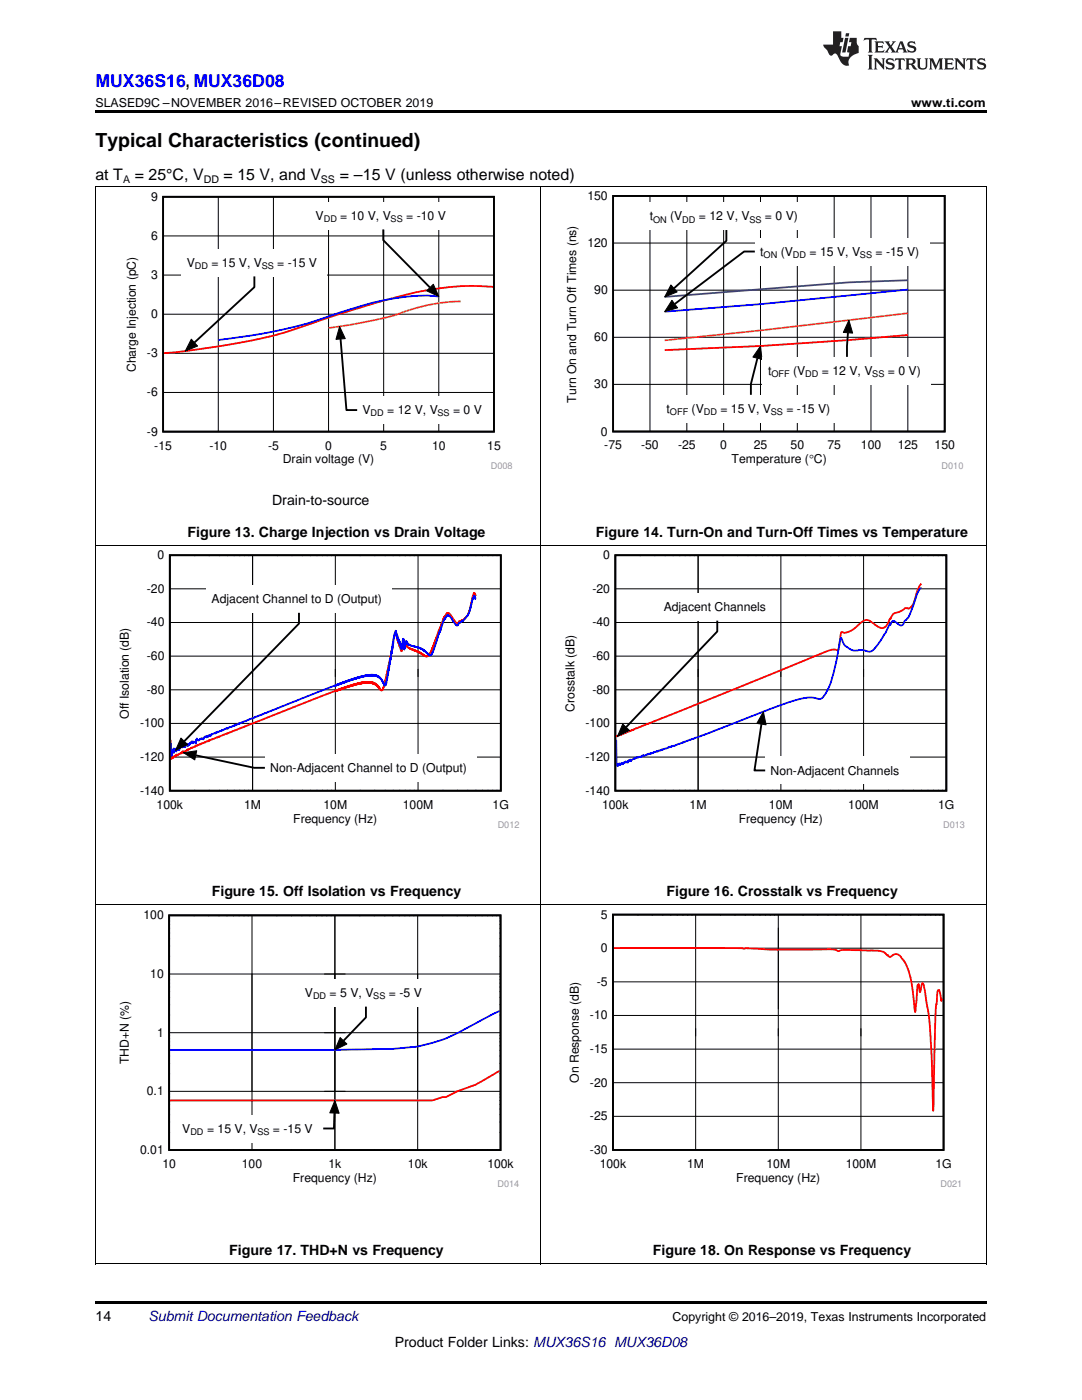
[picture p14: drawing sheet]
<svg xmlns="http://www.w3.org/2000/svg" width="216mm" height="279mm" viewBox="0 0 216 279" stroke-linecap="round" stroke-linejoin="round" font-family="sans-serif">
<defs><g id="words">
<text font-size="3.9" x="19" y="29.3">Typical Characteristics (continued)</text>
<text font-size="3.5" fill="#00f" x="19" y="17.3">MUX36S16, MUX36D08</text>
<g font-size="3.2">
<text x="19" y="36">at T</text>
<text x="26.9" y="36">= 25°C, V</text>
<text x="44.6" y="36">= 15 V, and V</text>
<text x="67.8" y="36">= –15 V (unless otherwise noted)</text>
</g>
<g font-size="2.8">
<text x="54.3" y="100.8">Drain-to-source</text>
<text x="37.4" y="107.2">Figure 13. Charge Injection vs Drain Voltage</text>
<text x="118.9" y="107.2">Figure 14. Turn-On and Turn-Off Times vs Temperature</text>
<text x="42.3" y="178.9">Figure 15. Off Isolation vs Frequency</text>
<text x="133" y="178.9">Figure 16. Crosstalk vs Frequency</text>
<text x="45.8" y="250.5">Figure 17. THD+N vs Frequency</text>
<text x="130.3" y="250.5">Figure 18. On Response vs Frequency</text>
<text x="19" y="263.6">14</text>
<text x="78.8" y="268.9">Product Folder Links: MUX36S16 MUX36D08</text>
</g>
<text font-size="2.8" fill="#0000c8" x="29.6" y="263.6">Submit Documentation Feedback</text>
<g font-size="2.5">
<text x="19" y="21.4">SLASED9C –NOVEMBER 2016–REVISED OCTOBER 2019</text>
<text x="181.8" y="21.4">www.ti.com</text>
<text x="134.2" y="263.6">Copyright © 2016–2019, Texas Instruments Incorporated</text>
</g>
<g font-size="2.4">
<text x="30.1" y="40.1">9</text>
<text x="117.2" y="39.9">150</text>
<text x="30.1" y="47.9">6</text>
<text x="63" y="43.9">V</text>
<text x="67.9" y="43.9">= 10 V, V</text>
<text x="81" y="43.9">= -10 V</text>
<text x="129.6" y="44">t</text>
<text x="133.7" y="44">(V</text>
<text x="139.5" y="44">= 12 V, V</text>
<text x="152.6" y="44">= 0 V)</text>
<text x="37.3" y="53.3">V</text>
<text x="42.2" y="53.3">= 15 V, V</text>
<text x="55.3" y="53.3">= -15 V</text>
<text x="117.2" y="49.3">120</text>
<text x="151.7" y="51">t</text>
<text x="155.8" y="51">(V</text>
<text x="161.5" y="51">= 15 V, V</text>
<text x="174.7" y="51">= -15 V)</text>
<text x="30.1" y="55.7">3</text>
<text x="118.6" y="58.7">90</text>
<text x="30.1" y="63.5">0</text>
<text x="29.3" y="71.3">-3</text>
<text x="118.6" y="68.1">60</text>
<text x="27.1" y="74.2" transform="rotate(-90 27.1 74.2)">Charge Injection (pC)</text>
<text x="118.6" y="77.5">30</text>
<text x="153.2" y="74.8">t</text>
<text x="158.2" y="74.8">(V</text>
<text x="164" y="74.8">= 12 V, V</text>
<text x="177.1" y="74.8">= 0 V)</text>
<text x="29.3" y="79.1">-6</text>
<text x="72.3" y="82.7">V</text>
<text x="77.3" y="82.7">= 12 V, V</text>
<text x="90.4" y="82.7">= 0 V</text>
<text x="115" y="80.4" transform="rotate(-90 115 80.4)">Turn On and Turn Off Times (ns)</text>
<text x="133" y="82.4">t</text>
<text x="138" y="82.4">(V</text>
<text x="143.7" y="82.4">= 15 V, V</text>
<text x="156.9" y="82.4">= -15 V)</text>
<text x="29.3" y="86.9">-9</text>
<text x="30.8" y="89.7">-15</text>
<text x="41.8" y="89.7">-10</text>
<text x="53.5" y="89.7">-5</text>
<text x="64.9" y="89.7">0</text>
<text x="75.9" y="89.7">5</text>
<text x="86.2" y="89.7">10</text>
<text x="97.2" y="89.7">15</text>
<text x="119.9" y="86.9">0</text>
<text x="120.6" y="89.7">-75</text>
<text x="127.9" y="89.7">-50</text>
<text x="135.3" y="89.7">-25</text>
<text x="143.7" y="89.7">0</text>
<text x="150.4" y="89.7">25</text>
<text x="157.7" y="89.7">50</text>
<text x="165.1" y="89.7">75</text>
<text x="171.8" y="89.7">100</text>
<text x="179.1" y="89.7">125</text>
<text x="186.5" y="89.7">150</text>
<text x="56.4" y="92.5">Drain voltage (V)</text>
<text x="146" y="92.5">Temperature (qC)</text>
<text x="31.5" y="111.6">0</text>
<text x="120.4" y="111.6">0</text>
<text x="29.3" y="118.3">-20</text>
<text x="118.2" y="118.3">-20</text>
<text x="29.3" y="125">-40</text>
<text x="42.2" y="120.4">Adjacent Channel to D (Output)</text>
<text x="118.2" y="125">-40</text>
<text x="132.4" y="122">Adjacent Channels</text>
<text x="29.3" y="131.7">-60</text>
<text x="118.2" y="131.7">-60</text>
<text x="25.7" y="143.4" transform="rotate(-90 25.7 143.4)">Off Isolation (dB)</text>
<text x="29.3" y="138.5">-80</text>
<text x="114.6" y="142" transform="rotate(-90 114.6 142)">Crosstalk (dB)</text>
<text x="118.2" y="138.5">-80</text>
<text x="27.9" y="145.2">-100</text>
<text x="116.8" y="145.2">-100</text>
<text x="27.9" y="151.9">-120</text>
<text x="53.9" y="154.1">Non-Adjacent Channel to D (Output)</text>
<text x="116.8" y="151.9">-120</text>
<text x="153.8" y="154.6">Non-Adjacent Channels</text>
<text x="27.9" y="158.6">-140</text>
<text x="31.2" y="161.4">100k</text>
<text x="48.7" y="161.4">1M</text>
<text x="64.5" y="161.4">10M</text>
<text x="80.4" y="161.4">100M</text>
<text x="98.3" y="161.4">1G</text>
<text x="116.8" y="158.6">-140</text>
<text x="120.1" y="161.4">100k</text>
<text x="137.6" y="161.4">1M</text>
<text x="153.4" y="161.4">10M</text>
<text x="169.3" y="161.4">100M</text>
<text x="187.2" y="161.4">1G</text>
<text x="58.5" y="164.2">Frequency (Hz)</text>
<text x="147.4" y="164.2">Frequency (Hz)</text>
<text x="28.6" y="183.5">100</text>
<text x="119.9" y="183.3">5</text>
<text x="119.9" y="190">0</text>
<text x="30" y="195.2">10</text>
<text x="119.1" y="196.7">-5</text>
<text x="60.8" y="199">V</text>
<text x="65.8" y="199">= 5 V, V</text>
<text x="77.6" y="199">= -5 V</text>
<text x="117.7" y="203.5">-10</text>
<text x="31.3" y="206.9">1</text>
<text x="25.7" y="212.4" transform="rotate(-90 25.7 212.4)">THD+N (%)</text>
<text x="117.7" y="210.2">-15</text>
<text x="29.3" y="218.6">0.1</text>
<text x="115.5" y="216.1" transform="rotate(-90 115.5 216.1)">On Response (dB)</text>
<text x="117.7" y="216.9">-20</text>
<text x="36.4" y="226.1">V</text>
<text x="41.3" y="226.1">= 15 V, V</text>
<text x="54.5" y="226.1">= -15 V</text>
<text x="117.7" y="223.6">-25</text>
<text x="28" y="230.3">0.01</text>
<text x="32.4" y="233.1">10</text>
<text x="48.3" y="233.1">100</text>
<text x="65.5" y="233.1">1k</text>
<text x="81.4" y="233.1">10k</text>
<text x="97.2" y="233.1">100k</text>
<text x="117.7" y="230.3">-30</text>
<text x="119.7" y="233.1">100k</text>
<text x="137.1" y="233.1">1M</text>
<text x="152.9" y="233.1">10M</text>
<text x="168.7" y="233.1">100M</text>
<text x="186.7" y="233.1">1G</text>
<text x="58.4" y="235.9">Frequency (Hz)</text>
<text x="146.9" y="235.9">Frequency (Hz)</text>
</g>
<g font-size="2.1">
<text x="24.6" y="36.6">A</text>
<text x="40.6" y="36.6">DD</text>
<text x="64" y="36.6">SS</text>
</g>
<g font-size="1.8">
<text x="64.6" y="44.3">DD</text>
<text x="77.9" y="44.3">SS</text>
<text x="130.3" y="44.4">ON</text>
<text x="136.1" y="44.4">DD</text>
<text x="149.5" y="44.4">SS</text>
<text x="38.9" y="53.7">DD</text>
<text x="52.2" y="53.7">SS</text>
<text x="152.4" y="51.4">ON</text>
<text x="158.2" y="51.4">DD</text>
<text x="171.6" y="51.4">SS</text>
<text x="153.9" y="75.2">OFF</text>
<text x="160.7" y="75.2">DD</text>
<text x="174" y="75.2">SS</text>
<text x="74" y="83.1">DD</text>
<text x="87.3" y="83.1">SS</text>
<text x="133.7" y="82.8">OFF</text>
<text x="140.4" y="82.8">DD</text>
<text x="153.8" y="82.8">SS</text>
<text x="62.5" y="199.4">DD</text>
<text x="74.5" y="199.4">SS</text>
<text x="38" y="226.5">DD</text>
<text x="51.4" y="226.5">SS</text>
</g>
<g font-size="1.8" fill="#999">
<text x="98" y="93.6">D008</text>
<text x="187.9" y="93.6">D010</text>
<text x="99.3" y="165.2">D012</text>
<text x="188.2" y="165.2">D013</text>
<text x="99.3" y="236.9">D014</text>
<text x="187.7" y="236.9">D021</text>
</g>
</g></defs>
<path d="M19 259.7h177.8v.5h-177.8z" fill="#000"/>
<path d="M19.1 180.6v71.7M107.9 180.6v71.7M196.8 180.6v71.7M19 252.3h177.8" fill="none" stroke="#000" stroke-width=".2"/>
<path d="M23.3 181.7h80.3v55.3h-80.3z" fill-rule="evenodd" fill="#fff"/>
<path d="M33.8 182.7h66.1v46.8h-66.1z" fill="none" stroke="#000" stroke-width=".35"/>
<g fill="none" stroke="#000" stroke-width=".2">
<path d="M33.8 182.7v46.8h66.1M33.8 199h.1M33.8 197.9h.1M33.8 197h.1M33.8 196.2h.1M33.8 195.5h.1M33.8 194.9h.1M33.8 194.4h66.1M33.8 190.9h.1M33.8 188.8h.1M33.8 187.3h.1M33.8 186.2h.1"/>
<path d="M33.8 185.3h.1M33.8 184.5h.1M33.8 183.8h.1M33.8 183.2h.1M38.7 182.7v.2M41.6 182.7v.2M43.7 182.7v.2M45.3 182.7v.2M46.6 182.7v.2M47.7 182.7v.2M48.7 182.7v.2M49.5 182.7v.2"/>
<path d="M50.3 182.7v46.8M55.3 182.7v.2M58.2 182.7v.2M60.2 182.7v.2M61.8 182.7v.2M63.1 182.7v.2M64.3 182.7v.2M65.2 182.7v.2M66.1 182.7v.2M66.8 182.7v46.8M66.8 182.9v46.4M71.8 182.7v.2"/>
<path d="M74.7 182.7v.2M76.8 182.7v.2M78.4 182.7v.2M79.7 182.7v.2M80.8 182.7v.2M81.7 182.7v.2M82.6 182.7v.2M83.3 182.7v46.8M88.3 182.7v.2M91.2 182.7v.2M93.3 182.7v.2M94.9 182.7v.2"/>
<path d="M96.2 182.7v.2M97.3 182.7v.2M98.3 182.7v.2M99.1 182.7v.2M99.7 199h.2M99.7 197.9h.2M99.7 197h.2M99.7 196.2h.2M99.7 195.5h.2M99.7 194.9h.2M99.7 190.9h.2M99.7 188.8h.2"/>
<path d="M99.7 187.3h.2M99.7 186.2h.2M99.7 185.3h.2M99.7 184.5h.2M99.7 183.8h.2M99.7 183.2h.2M33.8 219.6h.1M33.8 218.9h.1M33.8 218.3h.1M33.8 217.8h66.1M33.8 214.3h.1M33.8 212.2h.1"/>
<path d="M33.8 210.8h.1M33.8 209.6h.1M33.8 208.7h.1M33.8 207.9h.1M33.8 207.2h.1M33.8 206.6h.1M33.8 206.1h66.1M33.8 202.6h.1M33.8 200.5h.1M99.7 219.6h.2M99.7 218.9h.2M99.7 218.3h.2"/>
<path d="M99.7 214.3h.2M99.7 212.2h.2M99.7 210.8h.2M99.7 209.6h.2M99.7 208.7h.2M99.7 207.9h.2M99.7 207.2h.2M99.7 206.6h.2M99.7 202.6h.2M99.7 200.5h.2M33.8 226h.1M33.8 223.9h.1"/>
<path d="M33.8 222.5h.1M33.8 221.3h.1M33.8 220.4h.1M38.7 229.3v.2M41.6 229.3v.2M43.7 229.3v.2M45.3 229.3v.2M46.6 229.3v.2M47.7 229.3v.2M48.7 229.3v.2M49.5 229.3v.2M55.3 229.3v.2"/>
<path d="M58.2 229.3v.2M60.2 229.3v.2M61.8 229.3v.2M63.1 229.3v.2M64.3 229.3v.2M65.2 229.3v.2M66.1 229.3v.2M71.8 229.3v.2M74.7 229.3v.2M76.8 229.3v.2M78.4 229.3v.2M79.7 229.3v.2"/>
<path d="M80.8 229.3v.2M81.7 229.3v.2M82.6 229.3v.2M88.3 229.3v.2M91.2 229.3v.2M93.3 229.3v.2M94.9 229.3v.2M96.2 229.3v.2M97.3 229.3v.2M98.3 229.3v.2M99.1 229.3v.2M99.7 226h.2"/>
<path d="M99.7 223.9h.2M99.7 222.5h.2M99.7 221.3h.2M99.7 220.4h.2"/>
</g>
<path d="M99.7 213.7l-1.4 .8a28.1 28.1 0 0 1-7.1 3.3l-2.2 1.1h-.7l-2 .7h-52.4" fill="none" stroke="#f00" stroke-width=".35"/>
<path d="M99.7 201.8l-3.5 1.7a35.9 35.9 0 0 1-12.9 5.4l-4.9 .4-11.6 .2h-32.9" fill="none" stroke="#00f" stroke-width=".35"/>
<path d="M35.3 222.5h29.2v5.5h-29.2z" fill-rule="evenodd" fill="#fff"/>
<path d="M66.8 219.6l.9 2.6-1.9-.1z" fill="#000"/>
<path d="M66.8 219.6l.9 2.6-1.9-.1z" fill="none" stroke="#000" stroke-width=".2"/>
<path d="M66.7 222.1l-.1 3.1h-2.1" fill="none" stroke="#000" stroke-width=".37"/>
<path d="M59.8 195.4h26.5v5.5h-26.5z" fill-rule="evenodd" fill="#fff"/>
<path d="M67.9 207.1l1.3 1.3-2.4 1.1z" fill="#000"/>
<path d="M67.9 207.1l1.3 1.3-2.4 1.1z" fill="none" stroke="#000" stroke-width=".2"/>
<path d="M73 200.9v2.1l-4.5 4.7" fill="none" stroke="#000" stroke-width=".37"/>
<path d="M113.1 181.6h78.6v55.4h-78.6z" fill-rule="evenodd" fill="#fff"/>
<path d="M122.3 182.5h66v47h-66z" fill="none" stroke="#000" stroke-width=".35"/>
<g fill="none" stroke="#000" stroke-width=".2">
<path d="M19.1 108.9v71.7M107.9 108.9v71.7M196.8 108.9v71.7M19 180.6h177.8M122.3 182.5v47M122.3 195.9h66M122.3 189.2h66M127.3 182.5v.2M130.2 182.5v.2M132.2 182.5v.2M133.8 182.5v.2M135.1 182.5v.2"/>
<path d="M136.3 182.5v.2M137.2 182.5v.2M138.1 182.5v.2M138.8 182.5v47M143.8 182.5v.2M146.7 182.5v.2M148.7 182.5v.2M150.3 182.5v.2M151.6 182.5v.2M152.7 182.5v.2M153.7 182.5v.2M154.5 182.5v.2"/>
<path d="M155.3 182.5v47M160.3 182.5v.2M163.2 182.5v.2M165.2 182.5v.2M166.8 182.5v.2M168.1 182.5v.2M169.2 182.5v.2M170.2 182.5v.2M171 182.5v.2M171.8 182.5v47M176.8 182.5v.2M179.7 182.5v.2"/>
<path d="M181.7 182.5v.2M183.3 182.5v.2M184.6 182.5v.2M185.7 182.5v.2M186.7 182.5v.2M187.5 182.5v.2M122.3 216.1h66M122.3 209.4h66M122.3 202.7h66M122.3 222.8h66M127.3 229.3v.2M130.2 229.3v.2"/>
<path d="M132.2 229.3v.2M133.8 229.3v.2M135.1 229.3v.2M136.3 229.3v.2M137.2 229.3v.2M138.1 229.3v.2M143.8 229.3v.2M146.7 229.3v.2M148.7 229.3v.2M150.3 229.3v.2M151.6 229.3v.2M152.7 229.3v.2"/>
<path d="M153.7 229.3v.2M154.5 229.3v.2M160.3 229.3v.2M163.2 229.3v.2M165.2 229.3v.2M166.8 229.3v.2M168.1 229.3v.2M169.2 229.3v.2M170.2 229.3v.2M171 229.3v.2M176.8 229.3v.2M179.7 229.3v.2"/>
<path d="M181.7 229.3v.2M183.3 229.3v.2M184.6 229.3v.2M185.7 229.3v.2M186.7 229.3v.2M187.5 229.3v.2"/>
</g>
<path d="M122.5 189.2h23.7l7.7 .3h12l1 .1a1.2 1.2 0 0 0 1.2 0l7.3 .1 .9 .3 .7 .7 .1-.1a.61 .61 0 0 0 .6 .3 .61 .61 0 0 0 .6-.3l.6-.2 .7 .4 1 1.3 .6 1.2 .6 2.6 .8 6.1 .5-5.4 .2-.2 .3 1.6 .4-1.8 .3 .4 1 5.5 .2 2.6 .4 6.1 .3 10.9 .5-20.1 .4-3.6 .2-.4 .3 .6 .2 1.5 .2-.2 .1 .1" fill="none" stroke="#f00" stroke-width=".35"/>
<path d="M23.3 109.8h80.3v55.5h-80.3z" fill-rule="evenodd" fill="#fff"/>
<path d="M33.9 110.8h66v47h-66z" fill="none" stroke="#000" stroke-width=".35"/>
<g fill="none" stroke="#000" stroke-width=".2">
<path d="M33.9 110.8v47M33.9 117.5h66M38.9 110.8v.2M41.8 110.8v.2M43.8 110.8v.2M45.4 110.8v.2M46.7 110.8v.2M47.8 110.8v.2M48.8 110.8v.2M49.6 110.8v.2M50.4 110.8v47M55.4 110.8v.2"/>
<path d="M58.3 110.8v.2M60.3 110.8v.2M61.9 110.8v.2M63.2 110.8v.2M64.3 110.8v.2M65.3 110.8v.2M66.2 110.8v.2M66.9 110.8v47M71.9 110.8v.2M74.8 110.8v.2M76.9 110.8v.2M78.5 110.8v.2"/>
<path d="M79.8 110.8v.2M80.9 110.8v.2M81.8 110.8v.2M82.7 110.8v.2M83.4 110.8v47M88.4 110.8v.2M91.3 110.8v.2M93.4 110.8v.2M95 110.8v.2M96.3 110.8v.2M97.4 110.8v.2M98.3 110.8v.2"/>
<path d="M99.2 110.8v.2M33.9 137.7h66M33.9 130.9h66M33.9 124.2h66M33.9 151.1h66M33.9 144.4h66M38.9 157.6v.2M41.8 157.6v.2M43.8 157.6v.2M45.4 157.6v.2M46.7 157.6v.2M47.8 157.6v.2"/>
<path d="M48.8 157.6v.2M49.6 157.6v.2M55.4 157.6v.2M58.3 157.6v.2M60.3 157.6v.2M61.9 157.6v.2M63.2 157.6v.2M64.3 157.6v.2M65.3 157.6v.2M66.2 157.6v.2M71.9 157.6v.2M74.8 157.6v.2"/>
<path d="M76.9 157.6v.2M78.5 157.6v.2M79.8 157.6v.2M80.9 157.6v.2M81.8 157.6v.2M82.7 157.6v.2M88.4 157.6v.2M91.3 157.6v.2M93.4 157.6v.2M95 157.6v.2M96.3 157.6v.2M97.4 157.6v.2"/>
<path d="M98.3 157.6v.2M99.2 157.6v.2"/>
</g>
<path d="M95 119l-.4-.7-1.3 4.5-1 1.1-.2-.1-.2 .2h-.3l-.3 .5-.3-.2-1.3-1.8-.3-.2-.3 .1-.5 .9-2.5 6.6-.4 .7-.4 .4-.5-.1-1.5-.9v.1l-.1-.2v.1l-.2-.2-.1 .1-.1-.1v.1l-1-.4-.6-.5-.1-.2-.2 .1-.1-.3v.6l-.1-.9-.1 1.1v-1.1l-.1 1v-1.1v1l-.1-.9-.1 .9-.2 .7v-.5l-.1-.1v.4l-.1-.6-.1-.3v.3l-.8-2.4v.1v-.3h-.2l-2 9.7-.4 1.3-.3 .3-.2-.3v.2l-.1-.1-.1-.3v.2l-.1-.4v-.1v.3l-.4-.6v.2l-.1-.4v.3l-.1-.3-.1-.1v.3l-.2-.4v.3v-.3l-.2 .2v-.3l-.1 .2v-.2l-.1 .2v-.2l-.1 .2v-.2l-.1 .1-.1-.2v.2l-.1-.2v.2l-.1-.2v.2l-.1-.2v.2v-.1l-.1 .1v-.2l-.1 .2v-.2l-.1 .2v-.2l-.1 .2v-.2v.2v-.2l-.2 .2v-.2l-.1 .2-.1-.2v.2l-.1-.2v.2l-.1-.2v.2l-.2-.1-.1 .1v-.1v.2v-.2l-.1 .2v-.2l-.1 .2v-.2l-.1 .2v-.2l-.1 .2v-.2l-.1 .2-.1-.1v.2l-.1-.1v.1v-.2l-.1 .2v-.2l-.1 .2v-.2l-.1 .3v-.2l-.1 .2v-.2l-.1 .2-.1-.2v.2l-.1-.1v.2l-.1-.2v.2l-.1-.1-.1 .1v-.2l-.1 .3v-.2l-.1 .2v-.2v.2v-.2l-.1 .2-.2-.1v.2v-.1l-.1 .1v-.2l-.1 .2-.1-.1-.2 .2v-.2l-.1 .3v-.2l-.2 .2v-.1l-.1 .2-.1-.1-.1 .1v-.1l-.1 .2-.1-.2v.2l-.1-.2v.2l-.2-.1-.1 .2v-.2v.2v-.1l-.1 .2v-.2l-.1 .2-.1-.1-.1 .2v-.2v.2v-.2l-.1 .2-.1-.1-.1 .2v-.2l-.2 .2-.1-.1-.1 .2v-.1l-.1 .2v-.2l-.1 .2-.1-.1-.2 .2v-.2l-23.1 9.3-.1-.1-1.3 .5-.1 .1h-.4l-.9 .6-.1-.1-.9 .5-.2-.1-.8 .5-.1-.1-.5 .3h-.3l-.6 .5-.1-.2-.2 .4-.5 .1-.1 .2-.1-.3-.3 .5-.1-.2-.3 .3h-.2l-.1 .2-.3-.1v.4l-.2-.3-.1 .3-.2-.1-.2 .4v-.3l-.2 .2-.1 .3-.2-3.8" fill="none" stroke="#f00" stroke-width=".35"/>
<path d="M95 119.5l-.2-.2v.2v-.1l-.1-.5v.3l-.1-.2-.1 .2v-.2l-1.1 3.7-1.1 1.2-.7 .4-.3 .5h-.2l-.3-.3-1.1-1.6-.3-.1-.3 .1-.2 .6-.1-.1-.2 .3-2.2 6.4-.5 .7-.3-.1-.8-.8-.8-.5-2.3-.7-.1-.1v.1l-.1-.2-.1 .2-.1-.5-.1 .3v-.4l-.1 .3v-.5l-.2 .6-.1-.3v1.2l-.1-1.5v1.8l-.1-2-.1-.1v1.8v-1.9v1.7l-.1-1.7-.1 1.5v-.4l-.2 1v-.9v.8v-.9l-.1-.1v.8l-.1-1-.1 .4v-.6v.6l-.1-.8-.1 .3-.3-1.4v.7l-.1-.3-.2-1.2v.7v-.2v-.6l-.4 1.4v-.4l-.6 4.4-.1 .4v-.5l-.6 4-.4 1.6-.2-.2v.2l-.7-1.4-.1-.2v.2l-.1-.1-.1-.2-.1 .1v-.2l-.1 .1v-.2l-.2 .1v-.1l-.1 .1v-.2l-.2 .1-.1-.2-.1 .2-.1-.2v.2v-.2l-.2 .1v-.1l-.1 .1v-.1v.1v-.1l-.1 .1v-.1l-.1 .1v-.1l-.1 .1-.1-.1v.1l-.1-.1-.1 .1-.1-.1v.1v-.1l-.1 .2v-.2l-.1 .2v-.2l-.2 .2v-.2v.2v-.2l-.1 .2v-.1l-.1 .1v-.1l-.1 .1-.1-.1v.2l-.1-.2v.2v-.2v.2l-.1-.1v.1l-.1-.1-.2 .1v-.1l-.2 .2v-.2v.2v-.1l-.1 .1v-.1l-.1 .2v-.2v.2l-.1-.2v.2l-.1-.1v.1l-.1-.1v.1v-.1l-.1 .2v-.2l-.2 .2v-.1l-.1 .2v-.2l-.1 .2-.1-.1v.1l-.1-.1v.1v-.1v.2l-.1-.2v.2l-.1-.1-.1 .1v-.1l-.2 .2-.1-.1-.1 .2v-.2l-.2 .2v-.1l-.1 .2v-.2l-.1 .2-.2-.1-.2 .2-.1-.1v.2v-.2l-.1 .2-.1-.1-.1 .2v-.2v.2l-.1-.1-.1 .2-.1-.2v.2l-.2-.1v.1l-.1-.1v.2v-.1l-.1 .1v-.1h-.1l-.2 .2v-.1v.2v-.2l-.1 .2v-.2l-.1 .2-.1-.1v.1v-.1l-.1 .2v-.2l-.1 .2v-.1l-.1 .2v-.2v.2l-.1-.1-.1 .1v-.1l-.1 .2v-.2v.2l-.1-.1-.2 .2v-.2l-15 6.1-2.1 .7-.2 .2-1.4 .4-.4 .4-.2-.1-1.3 .6-.5 .1-.3 .3-.3-.1-1.6 .8-.2-.1-.1 .2-.3-.1v.3l-.1-.1-.8 .3-.1 .3-.1-.2-.1 .2-.2-.2-.1 .4-.1-.3-.2 .4-.1-.3-.3 .1-.2 .6-.1-.2-.2 .2-.1-.3-.6 .5-.2-.1-.1-.3-.2 1-.2-.4-.2 .1-.1 .2-.1-.3-.1 .3-.1-.4-.5 .8-.2-.2-.1 .4-.1-.4-.1 .3-.1-.3-.2 .6-.1-.5-.2 .5-.2-.1-.1 .2-.2-.5-.4 .9-.1-.3v.3l-.2-.2-.2 .3-.1-.3v.6l-.1-.4-.1 .1-.1-.3-.1 .1-.1 .7-.1-.8-.1 .8-.2-.1-.1 .8-.2-2.6" fill="none" stroke="#00f" stroke-width=".35"/>
<path d="M41.2 116.8h37v5.5h-37z" fill-rule="evenodd" fill="#fff"/>
<path d="M36.1 147.3l1.3 1.3-2.4 1.2z" fill="#000"/>
<path d="M36.1 147.3l1.3 1.3-2.4 1.2z" fill="none" stroke="#000" stroke-width=".2"/>
<path d="M59.7 122.3v2.1l-22.9 23.5" fill="none" stroke="#000" stroke-width=".37"/>
<path d="M52.9 150.5h42.2v5.5h-42.2z" fill-rule="evenodd" fill="#fff"/>
<path d="M36.6 150.2l2.7-.4-.4 1.9z" fill="#000"/>
<path d="M36.6 150.2l2.7-.4-.4 1.9z" fill="none" stroke="#000" stroke-width=".2"/>
<path d="M39.1 150.7l11.6 2.5h2.2" fill="none" stroke="#000" stroke-width=".37"/>
<path d="M112.2 109.8h80.3v55.5h-80.3z" fill-rule="evenodd" fill="#fff"/>
<path d="M122.8 110.8h66v47h-66z" fill="none" stroke="#000" stroke-width=".35"/>
<g fill="none" stroke="#000" stroke-width=".2">
<path d="M122.8 110.8v47M122.8 117.5h66M127.8 110.8v.2M130.7 110.8v.2M132.7 110.8v.2M134.3 110.8v.2M135.6 110.8v.2M136.7 110.8v.2M137.7 110.8v.2M138.5 110.8v.2M139.3 110.8v47M139.3 111v46.6"/>
<path d="M144.3 110.8v.2M147.2 110.8v.2M149.2 110.8v.2M150.8 110.8v.2M152.1 110.8v.2M153.2 110.8v.2M154.2 110.8v.2M155.1 110.8v.2M155.8 110.8v47M160.8 110.8v.2M163.7 110.8v.2M165.8 110.8v.2"/>
<path d="M167.4 110.8v.2M168.7 110.8v.2M169.8 110.8v.2M170.7 110.8v.2M171.6 110.8v.2M172.3 110.8v47M177.3 110.8v.2M180.2 110.8v.2M182.3 110.8v.2M183.9 110.8v.2M185.2 110.8v.2M186.3 110.8v.2"/>
<path d="M187.2 110.8v.2M188.1 110.8v.2M122.8 137.7h66M122.8 130.9h66M122.8 124.2h66M122.8 151.1h66M122.8 144.4h66M127.8 157.6v.2M130.7 157.6v.2M132.7 157.6v.2M134.3 157.6v.2M135.6 157.6v.2"/>
<path d="M136.7 157.6v.2M137.7 157.6v.2M138.5 157.6v.2M144.3 157.6v.2M147.2 157.6v.2M149.2 157.6v.2M150.8 157.6v.2M152.1 157.6v.2M153.2 157.6v.2M154.2 157.6v.2M155.1 157.6v.2M160.8 157.6v.2"/>
<path d="M163.7 157.6v.2M165.8 157.6v.2M167.4 157.6v.2M168.7 157.6v.2M169.8 157.6v.2M170.7 157.6v.2M171.6 157.6v.2M177.3 157.6v.2M180.2 157.6v.2M182.3 157.6v.2M183.9 157.6v.2M185.2 157.6v.2"/>
<path d="M186.3 157.6v.2M187.2 157.6v.2M188.1 157.6v.2"/>
</g>
<path d="M183.9 116.5a7 7 0 0 0-1.4 3.4 1.71 1.71 0 0 1-1.3 1.5h-.6l-1.4 .8a1.65 1.65 0 0 0-1.5 1.3l-.1-.1-.1 .1a2.23 2.23 0 0 1-1.4 1.9l-.8-.3-1.8-1.2a1.66 1.66 0 0 0-2.1 .7l-1.3 1.1-.9 .4a1.15 1.15 0 0 1-1.3 0l-.6 3.5a.41 .41 0 0 1-.6 .1h-.7l-1 .3-24.5 10-12.3 4.8-.4 .3-.8 .2-.5 .3-.4 .1-1.3 .6h-.2l-.2 .2h-.3l-.1 .2h-.6l-.1 .2-.4-.1" fill="none" stroke="#f00" stroke-width=".35"/>
<path d="M183.9 117.4h-.2a7.9 7.9 0 0 0-1.5 3.5l-.1 .4a4.7 4.7 0 0 1-1.5 2.5l-.1 .2a.79 .79 0 0 1-.6 .8 .79 .79 0 0 1-.9-.5 .67 .67 0 0 0-.8-.3 .67 .67 0 0 0-.5 .7l-.2-.2-.8 1.9-1.9 2.6a1.67 1.67 0 0 1-2.5 .8h-1.9l-1-.4a2.68 2.68 0 0 1-1.5-2.1 .95 .95 0 0 0-.4 1l-1.1 5.8-.7 2.3-.7 1.6a1.89 1.89 0 0 1-1.7 1.5l-1.2-.3h-1l-1.6 .3-2.4 .7-17.2 6.7-4.9 1.7-.4 .3h-.3l-1 .2-.3 .3-.9 .1-.9 .5-.1-.1-1.1 .5-.1-.1-.3 .2-.2-.1-.7 .4h-.6l-.1 .3-.4-.1-.4 .2-.1-.1-.3 .2v-.1l-.1 .3-.1-.2-.2 .2-.4 .2-.1 .2-.1-.3-.2 .3-.2-.2-.1 .5-.1-.2-.3 .2-.1-.3-.2 .4-.2-.1-.1 .3-.2-.2-.3 .4-.1-.4-.2 .4-.1-.3-.1 .5-.1-.2-.2 .1-.1-5.1" fill="none" stroke="#00f" stroke-width=".35"/>
<path d="M131.4 118.4h23.5v5.5h-23.5z" fill-rule="evenodd" fill="#fff"/>
<path d="M124.3 144.5l1.3 1.3-2.4 1.2z" fill="#000"/>
<path d="M124.3 144.5l1.3 1.3-2.4 1.2z" fill="none" stroke="#000" stroke-width=".2"/>
<path d="M143.1 123.9v2.1l-18.2 19.1" fill="none" stroke="#000" stroke-width=".37"/>
<path d="M152.7 151h28.8v5.5h-28.8z" fill-rule="evenodd" fill="#fff"/>
<path d="M152.3 142l.6 2.7-1.9-.3z" fill="#000"/>
<path d="M19.1 37.2v71.7M107.9 37.2v71.7M196.8 37.2v71.7M19 108.9h177.8M152.3 142l.6 2.7-1.9-.3z" fill="none" stroke="#000" stroke-width=".2"/>
<path d="M151.9 144.5l-1.4 9.3h2.2" fill="none" stroke="#000" stroke-width=".37"/>
<path d="M24.7 38.3h77.5v55.3h-77.5z" fill-rule="evenodd" fill="#fff"/>
<path d="M32.6 39.3h66v46.8h-66z" fill="none" stroke="#000" stroke-width=".35"/>
<path d="M43.6 39.3v46.8M54.6 39.3v46.8M65.6 39.3v46.8M76.6 39.3v46.8M87.6 39.3v46.8M32.6 54.9h66M32.6 47.1h66M32.6 78.3h66M32.6 70.5h66M32.6 62.7h66" fill="none" stroke="#000" stroke-width=".2"/>
<path d="M98.4 57.2a58.4 58.4 0 0 0-21.8 2.8 305.4 305.4 0 0 0-19.8 6.4 143.1 143.1 0 0 1-24.1 4.1" fill="none" stroke="#f00" stroke-width=".35"/>
<path d="M87.6 59.2a39.9 39.9 0 0 0-15.4 1.8l-4.4 1.4a95.8 95.8 0 0 1-24.2 5.5" fill="none" stroke="#00f" stroke-width=".35"/>
<path d="M92 60.1a36.3 36.3 0 0 0-13.2 2.8l-6.6 1.5-6.6 1.1" fill="none" stroke="#f90" stroke-width=".35"/>
<path d="M36.2 49.7h29.1v5.5h-29.1z" fill-rule="evenodd" fill="#fff"/>
<path d="M38.2 67.7l1.2 1.4-2.4 1z" fill="#000"/>
<path d="M38.2 67.7l1.2 1.4-2.4 1z" fill="none" stroke="#000" stroke-width=".2"/>
<path d="M50.8 55.2v2.1l-12 11.1" fill="none" stroke="#000" stroke-width=".37"/>
<path d="M61.9 40.3h29.1v5.5h-29.1z" fill-rule="evenodd" fill="#fff"/>
<path d="M85.1 58l1.4-1.3 1.1 2.5z" fill="#000"/>
<path d="M85.1 58l1.4-1.3 1.1 2.5z" fill="none" stroke="#000" stroke-width=".2"/>
<path d="M76.5 45.8v2.1l9.3 9.5" fill="none" stroke="#000" stroke-width=".37"/>
<path d="M71.3 79.1h27v5.5h-27z" fill-rule="evenodd" fill="#fff"/>
<path d="M67.8 65.2l1.1 2.4-1.9 .1z" fill="#000"/>
<path d="M67.8 65.2l1.1 2.4-1.9 .1z" fill="none" stroke="#000" stroke-width=".2"/>
<path d="M68 67.7l1.1 14.1h2.2" fill="none" stroke="#000" stroke-width=".37"/>
<path d="M112.6 38.1h79.6v55.5h-79.6z" fill-rule="evenodd" fill="#fff"/>
<path d="M122.3 39.1h66.2v47h-66.2z" fill="none" stroke="#000" stroke-width=".35"/>
<path d="M129.7 39.1v47M137 39.1v47M144.4 39.1v47M151.7 39.1v47M159.1 39.1v47M166.5 39.1v47M173.8 39.1v47M181.1 39.1v47M122.3 57.9h66.2M122.3 48.5h66.2M122.3 76.7h66.2M122.3 67.3h66.2" fill="none" stroke="#000" stroke-width=".2"/>
<path d="M181.1 66.9l-11.7 1-17.7 1.2-19.1 .8" fill="none" stroke="#f00" stroke-width=".35"/>
<path d="M181.1 57.8l-29.4 2.9-19.1 1.5" fill="none" stroke="#00f" stroke-width=".35"/>
<path d="M181.1 62.5l-29.4 3.4-19.1 2" fill="none" stroke="#f90" stroke-width=".35"/>
<path d="M181.1 55.9l-11.7 .5-36.8 2.9" fill="none" stroke="#295c75" stroke-width=".35"/>
<path d="M131.9 78.8h35.8v5.5h-35.8z" fill-rule="evenodd" fill="#fff"/>
<path d="M151.8 69.1l.2 2.6-1.8-.4z" fill="#000"/>
<path d="M151.8 69.1l.2 2.6-1.8-.4z" fill="none" stroke="#000" stroke-width=".2"/>
<path d="M151.1 71.5l-1.3 5.1v2.2" fill="none" stroke="#000" stroke-width=".37"/>
<path d="M150.6 47.5h34.9v5.4h-34.9z" fill-rule="evenodd" fill="#fff"/>
<path d="M134.1 59.9l1.1 1.5-2.6 .8z" fill="#000"/>
<path d="M134.1 59.9l1.1 1.5-2.6 .8z" fill="none" stroke="#000" stroke-width=".2"/>
<path d="M150.6 50.2h-2.1l-13.9 10.5" fill="none" stroke="#000" stroke-width=".37"/>
<path d="M152.2 71.2h33.6v5.5h-33.6z" fill-rule="evenodd" fill="#fff"/>
<path d="M169.4 63.9l.7 2.6-1.8-.2z" fill="#000"/>
<path d="M169.4 63.9l.7 2.6-1.8-.2z" fill="none" stroke="#000" stroke-width=".2"/>
<path d="M169.2 66.4l-.2 4.8" fill="none" stroke="#000" stroke-width=".37"/>
<path d="M128.6 40.4h32.7v5.5h-32.7z" fill-rule="evenodd" fill="#fff"/>
<path d="M133.9 56.9l1.2 1.4-2.5 1z" fill="#000"/>
<path d="M19 37.2h177.8M133.9 56.9l1.2 1.4-2.5 1z" fill="none" stroke="#000" stroke-width=".2"/>
<path d="M144.9 45.9v2.2l-10.4 9.4" fill="none" stroke="#000" stroke-width=".37"/>
<path d="M19 22h177.8v.5h-177.8z" fill="#000"/>
<g fill="#231f20">
<path d="M172.5 7.6l-.1 .5 .4-.2h.6v.1v2.1l-.2 .4h.9l-.2-.4v-2.1l.1-.1h.5l.5 .2-.2-.5zM174.5 8.3l.2 .3v1.5l-.2 .4h1.8l.2-.6a1.04 1.04 0 0 1-1.3 .2v-.7h.6l.3 .2v-.6l-.3 .2h-.6v-.6l.8-.1 .4 .3-.2-.5zM176.5 8.3l.9 1.1-.9 1.1h.8l-.2-.2 .4-.7 .5 .7-.2 .2h1.5l-.2-.2 .2-.4h.9l.1 .4-.2 .2h1l-.3-.3-.7-1.9h-.5l-.9 2-.8-1 .9-1h-.8l.1 .3-.4 .5-.3-.6 .1-.2zM179.7 8.6l.4 1h-.7zM181.3 8.4a.63 .63 0 0 0-.2 .7 .63 .63 0 0 0 .6 .4l.6 .2 .1 .2a.75 .75 0 0 1-.7 .4 .75 .75 0 0 1-.6-.5l.1 .7 .1-.1a1.11 1.11 0 0 0 1.5-.6 1.13 1.13 0 0 0-1.2-.8l-.1-.4a1.04 1.04 0 0 1 1.2 .2l-.2-.5-.2 .1-.4-.2zM173.2 10.9l.2 .4v2.2l-.2 .4h1l-.3-.4v-2.2l.3-.4zM174.3 11.6l.3 .4v1.5l-.3 .4h.8l-.2-.4v-1.3l1.5 1.7v-1.9l.2-.4h-.7l.2 .4v.9l-1.1-1.3zM177 11.8a.62 .62 0 0 0-.2 .7 .62 .62 0 0 0 .6 .4l.6 .1 .1 .3a.76 .76 0 0 1-.7 .3 .76 .76 0 0 1-.7-.4l.2 .7 .1-.1a1.11 1.11 0 0 0 1.5-.6 1.13 1.13 0 0 0-1.2-.8l-.1-.4a1.04 1.04 0 0 1 1.2 .2l-.2-.6-.2 .1-.5-.1zM178.7 11.6l-.2 .6a.61 .61 0 0 1 .8-.3v1.6l-.2 .4h.9l-.2-.4v-1.6a.63 .63 0 0 1 .7 .3l-.1-.6zM180.6 11.6l.3 .4v1.5l-.3 .4h1l-.2-.2-.1-.8 .6 .2a.76 .76 0 0 0 1.2 .7l-1-1a.58 .58 0 0 0 .6-.5 .58 .58 0 0 0-.5-.6zM181.4 11.9h.1a.45 .45 0 0 1 .5 .1 .45 .45 0 0 1 .1 .5l-.8 .2zM182.9 11.6l.2 .2a2.17 2.17 0 0 0 .3 1.9 .99 .99 0 0 0 1.6-.6v-1.1l.2-.4h-.7l.2 .2a1.92 1.92 0 0 1-.2 1.8 .6 .6 0 0 1-.9-.5v-1.1l.2-.4zM185.4 11.6l.2 .4v1.5l-.2 .4h.7l-.2-.4v-1.4l.8 1.8 .8-1.8v1.4l-.2 .4h.9l-.2-.4v-1.5l.2-.4h-.8l-.6 1.5-.6-1.5zM188.4 11.6l.2 .4v1.5l-.2 .4h1.8l.1-.6a1.04 1.04 0 0 1-1.2 .1v-.6h.5l.4 .2v-.6l-.4 .2h-.5v-.7h.8l.3 .3-.1-.6zM190.5 11.6l.2 .4v1.5l-.2 .4h.7l-.2-.4v-1.3l1.5 1.7v-1.9l.2-.4h-.7l.2 .4v.9l-1.1-1.3zM192.9 11.6l-.1 .6a.61 .61 0 0 1 .7-.3l.1 1.6-.3 .4h1l-.3-.4 .1-1.6a.63 .63 0 0 1 .7 .3l-.1-.6zM195.2 11.8a.62 .62 0 0 0-.2 .7 .62 .62 0 0 0 .6 .4l.6 .1 .1 .3a.76 .76 0 0 1-.7 .3 .76 .76 0 0 1-.6-.4l.1 .7 .1-.1a1.11 1.11 0 0 0 1.6-.6 1.13 1.13 0 0 0-1.3-.8l-.1-.4a1.04 1.04 0 0 1 1.2 .2l-.1-.6-.2 .1-.5-.1z"/>
<path d="M166.2 6.3v2.6h-1.9v.4l.8 .9a.91 .91 0 0 0 1 .8 .56 .56 0 0 1 .5-.3 .56 .56 0 0 1 .5 .3l.4 .8a1.53 1.53 0 0 0 1.9 1.2 1.54 1.54 0 0 1 1-2.1l.9-.3v-1.4a1.52 1.52 0 0 1-.4-1.6h-1.3l-.2 .8h.5l-.2 .8h-.5l-.1 1v.2l.4 .1-.2 .8a1.93 1.93 0 0 1-1.6-.3l.3-1.8h-.5l.2-.8h.4l.2-.8h-.4v-1.3zM168.6 7.6l-.6 2.9h.7l.6-2.9zM168.8 6.6l-.1 .7h.6l.2-.7z"/>
</g>
<use href="#words"/>
</svg>
